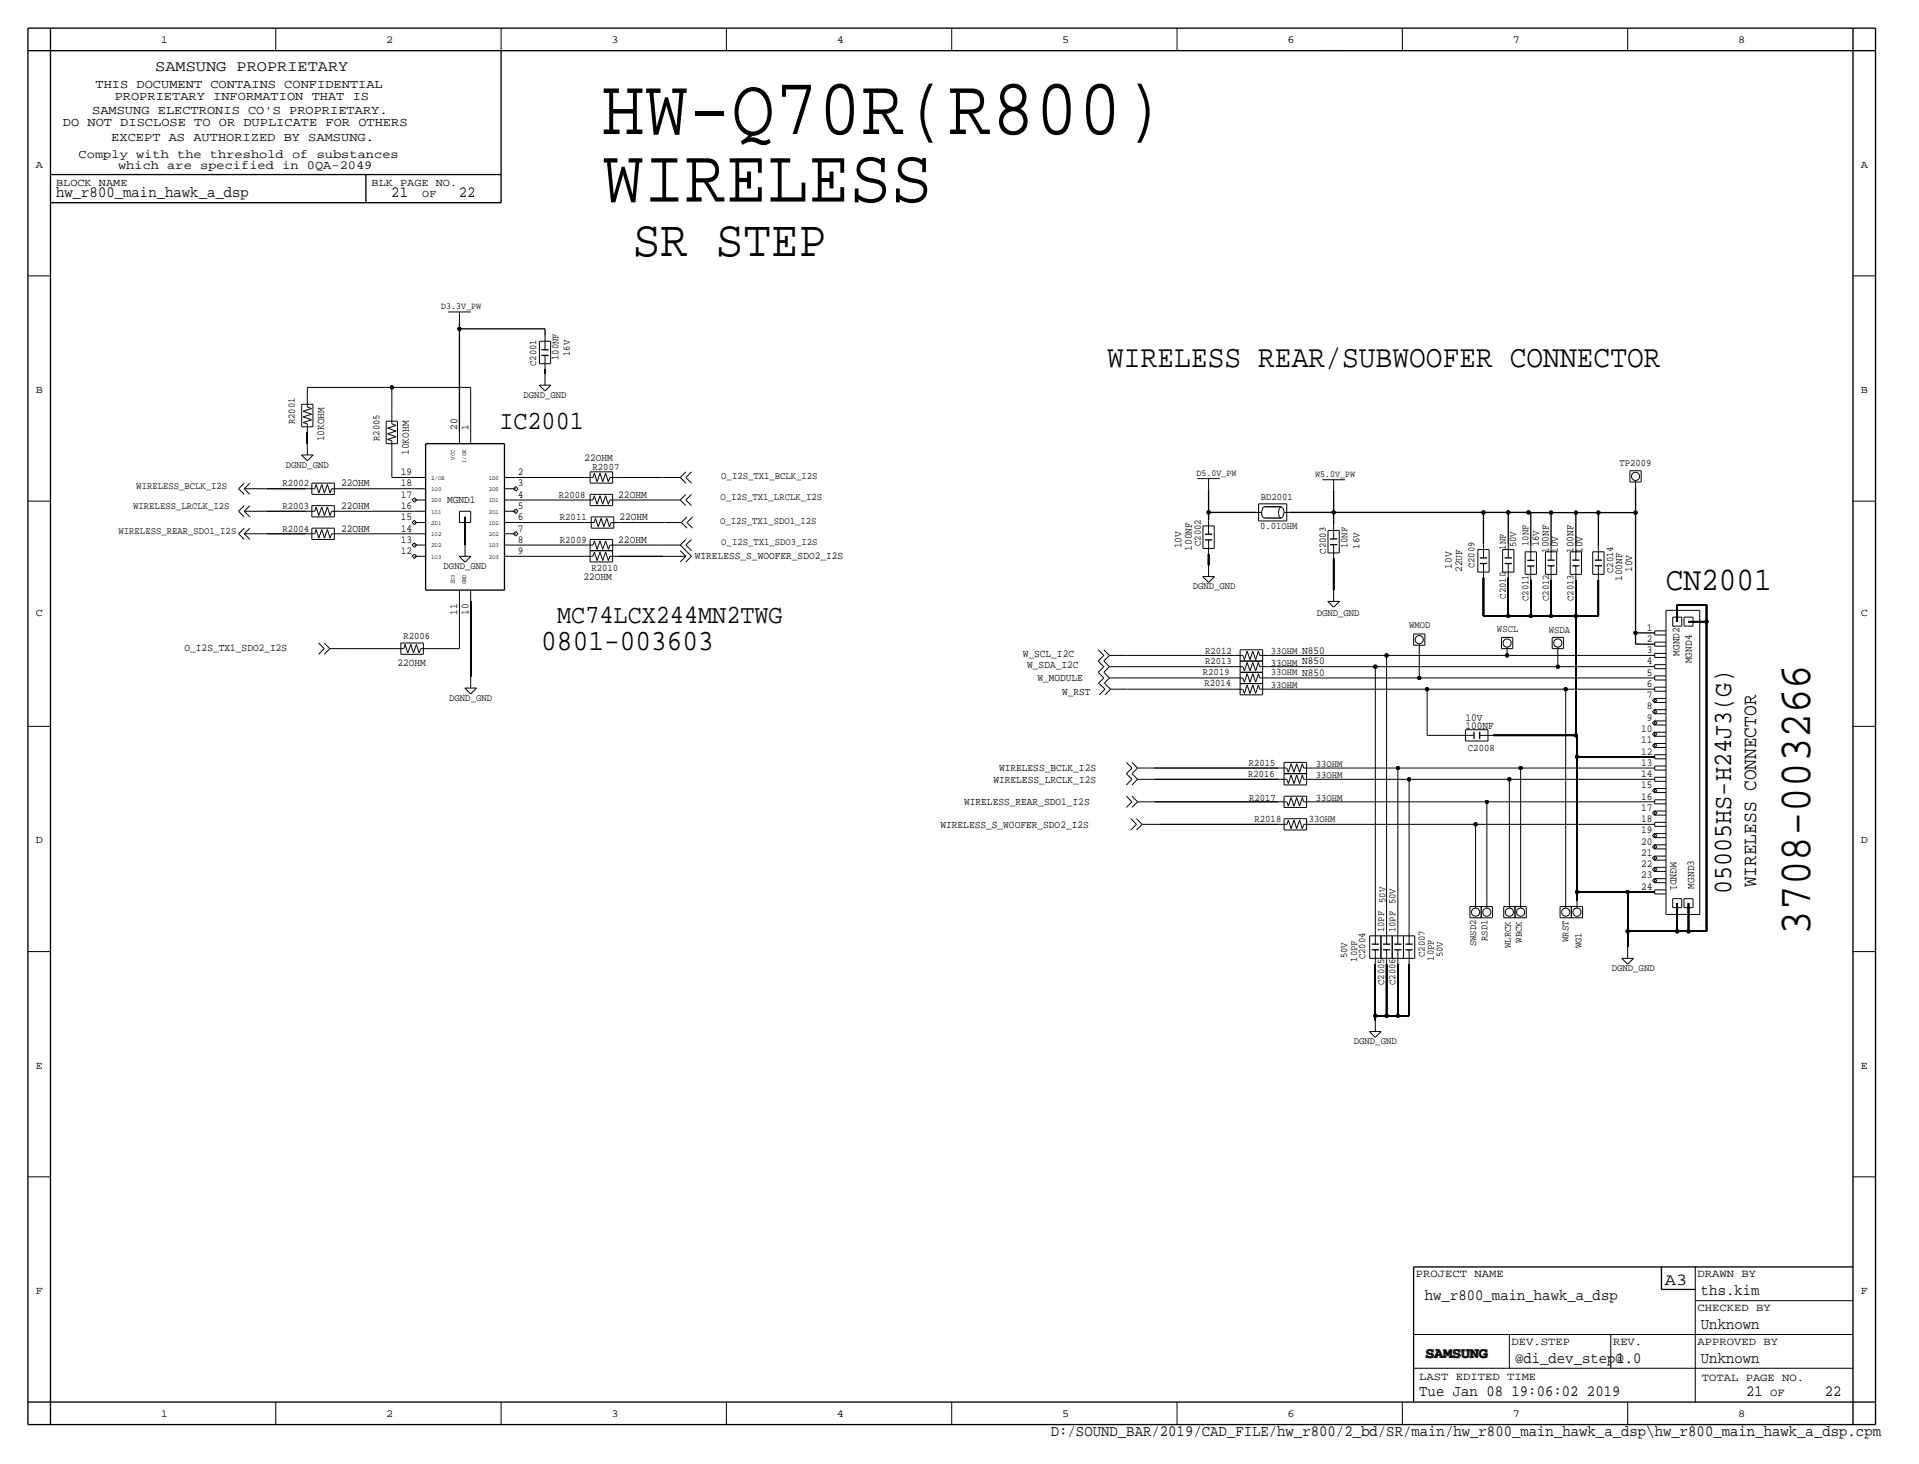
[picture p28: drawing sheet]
<svg xmlns="http://www.w3.org/2000/svg" width="433mm" height="330mm" viewBox="0 0 433 330" stroke-linecap="round" stroke-linejoin="round" font-family="sans-serif">
<defs><g id="words">
<text font-size="18.3" x="135.6" y="30.2">HW-Q70R(R800)</text>
<text font-size="17.4" x="135.8" y="45.5">WIRELESS</text>
<text font-size="11.7" x="142.7" y="57.7">SR STEP</text>
<text font-size="10.4" x="408.1" y="210.8" transform="rotate(-90 408.1 210.8)">3708-003266</text>
<text font-size="7.4" x="375.6" y="133.1">CN2001</text>
<text font-size="7.1" x="249.6" y="82.8">WIRELESS REAR/SUBWOOFER CONNECTOR</text>
<text font-size="6.6" x="122" y="146.6">0801-003603</text>
<g font-size="5.9">
<text x="112.6" y="96.8">IC2001</text>
<text x="125.6" y="140.5">MC74LCX244MN2TWG</text>
<text x="390.3" y="201.7" transform="rotate(-90 390.3 201.7)">05005HS-H24J3(G)</text>
</g>
<text font-size="4.5" x="395.9" y="200.2" transform="rotate(-90 395.9 200.2)">WIRELESS CONNECTOR</text>
<text font-size="3.8" x="375.4" y="289.8">A3</text>
<g font-size="3.5">
<text x="35" y="16">SAMSUNG PROPRIETARY</text>
<text x="12.6" y="44.5">hw_r800_main_hawk_a_dsp</text>
<text x="88.2" y="44.5">21</text>
<text x="103.5" y="44.5">22</text>
<text x="321.3" y="293.1">hw_r800_main_hawk_a_dsp</text>
<text x="383.5" y="292.1">ths.kim</text>
<text x="383.5" y="299.7">Unknown</text>
<text x="341.6" y="307.3">@di_dev_step@</text>
<text x="364.4" y="307.3">1.0</text>
<text x="383.5" y="307.3">Unknown</text>
<text x="320" y="315">Tue Jan 08 19:06:02 2019</text>
<text x="393.7" y="315">21</text>
<text x="411.5" y="315">22</text>
<text x="236.9" y="323.9">D:/SOUND_BAR/2019/CAD_FILE/hw_r800/2_bd/SR/main/hw_r800_main_hawk_a_dsp\hw_r800_main_hawk_a_dsp.cpm</text>
</g>
<text font-size="3" x="321.3" y="306.3">SAMSUNG</text>
<g font-size="2.8">
<text x="21.5" y="19.8">THIS DOCUMENT CONTAINS CONFIDENTIAL</text>
<text x="25.9" y="22.6">PROPRIETARY INFORMATION THAT IS</text>
<text x="14.2" y="28.4">DO NOT DISCLOSE TO OR DUPLICATE FOR OTHERS</text>
<text x="20.8" y="25.7">SAMSUNG ELECTRONIS CO'S PROPRIETARY.</text>
<text x="17.7" y="35.6">Comply with the threshold of substances</text>
<text x="25.1" y="31.8">EXCEPT AS AUTHORIZED BY SAMSUNG.</text>
<text x="26.6" y="38.1">which are specified in 0QA-2049</text>
</g>
<g font-size="2.5">
<text x="319.2" y="288">PROJECT NAME</text>
<text x="382.7" y="288">DRAWN BY</text>
<text x="382.7" y="295.7">CHECKED BY</text>
<text x="340.8" y="303.3">DEV.STEP</text>
<text x="363.7" y="303.3">REV.</text>
<text x="382.7" y="303.3">APPROVED BY</text>
<text x="320" y="311.1">LAST EDITED TIME</text>
<text x="383.7" y="311.5">TOTAL PAGE NO.</text>
<text x="399.1" y="315">OF</text>
</g>
<g font-size="2.4">
<text x="36.3" y="9.7">1</text>
<text x="87.1" y="9.7">2</text>
<text x="137.9" y="9.7">3</text>
<text x="188.7" y="9.7">4</text>
<text x="239.5" y="9.7">5</text>
<text x="290.3" y="9.7">6</text>
<text x="341.1" y="9.7">7</text>
<text x="391.9" y="9.7">8</text>
<text x="8.1" y="37.8">A</text>
<text x="12.6" y="41.9">BLOCK NAME</text>
<text x="83.8" y="41.9">BLK PAGE NO.</text>
<text x="419.6" y="37.8">A</text>
<text x="95.2" y="44.4">OF</text>
<text x="8.1" y="88.6">B</text>
<text x="419.6" y="88.6">B</text>
<text x="73.1" y="99.6" transform="rotate(-90 73.1 99.6)">10KOHM</text>
<text x="103.1" y="97" transform="rotate(-90 103.1 97)">20</text>
<text x="105.6" y="97" transform="rotate(-90 105.6 97)">1</text>
<text x="90.3" y="107.2">19</text>
<text x="92.2" y="102.6" transform="rotate(-90 92.2 102.6)">10KOHM</text>
<text x="116.8" y="107.2">2</text>
<text x="131.8" y="103.9">22OHM</text>
<text x="76.9" y="109.7">22OHM</text>
<text x="90.3" y="109.7">18</text>
<text x="90.3" y="112.3">17</text>
<text x="100.8" y="113.5">MGND1</text>
<text x="116.8" y="112.3">4</text>
<text x="116.8" y="109.7">3</text>
<text x="139.4" y="112.3">22OHM</text>
<text x="76.9" y="119.9">22OHM</text>
<text x="76.9" y="114.8">22OHM</text>
<text x="90.3" y="114.8">16</text>
<text x="90.3" y="117.3">15</text>
<text x="90.3" y="119.9">14</text>
<text x="116.8" y="119.9">7</text>
<text x="116.8" y="117.3">6</text>
<text x="116.8" y="114.8">5</text>
<text x="139.6" y="117.3">22OHM</text>
<text x="90.3" y="122.4">13</text>
<text x="90.3" y="125">12</text>
<text x="116.8" y="125">9</text>
<text x="116.8" y="122.4">8</text>
<text x="139.4" y="122.4">22OHM</text>
<text x="156.7" y="126">WIRELESS_S_WOOFER_SDO2_I2S</text>
<text x="266.4" y="123.7" transform="rotate(-90 266.4 123.7)">10V</text>
<text x="268.7" y="124.2" transform="rotate(-90 268.7 124.2)">100NF</text>
<text x="349.2" y="124.7" transform="rotate(-90 349.2 124.7)">100NF</text>
<text x="351.2" y="124.7" transform="rotate(-90 351.2 124.7)">10V</text>
<text x="354.8" y="124.7" transform="rotate(-90 354.8 124.7)">100NF</text>
<text x="356.8" y="124.7" transform="rotate(-90 356.8 124.7)">10V</text>
<text x="131.5" y="130.8">22OHM</text>
<text x="327.4" y="128.3" transform="rotate(-90 327.4 128.3)">10V</text>
<text x="329.6" y="129" transform="rotate(-90 329.6 129)">22UF</text>
<text x="365.7" y="131.1" transform="rotate(-90 365.7 131.1)">100NF</text>
<text x="368" y="129" transform="rotate(-90 368 129)">10V</text>
<text x="8.1" y="138.9">C</text>
<text x="103.1" y="138.7" transform="rotate(-90 103.1 138.7)">11</text>
<text x="105.6" y="138.7" transform="rotate(-90 105.6 138.7)">10</text>
<text x="371.3" y="142.2">1</text>
<text x="419.6" y="138.9">C</text>
<text x="41.6" y="146.8">O_I2S_TX1_SDO2_I2S</text>
<text x="230.6" y="148.1">W_SCL_I2C</text>
<text x="371.3" y="149.9">4</text>
<text x="371.3" y="147.3">3</text>
<text x="371.3" y="144.8">2</text>
<text x="378.7" y="147.9" transform="rotate(-90 378.7 147.9)">MGND2</text>
<text x="381.5" y="149.6" transform="rotate(-90 381.5 149.6)">MGND4</text>
<text x="89.6" y="150.1">22OHM</text>
<text x="231.6" y="150.6">W_SDA_I2C</text>
<text x="233.9" y="153.7">W_MODULE</text>
<text x="371.3" y="154.9">6</text>
<text x="371.3" y="152.4">5</text>
<text x="239.5" y="156.7">W_RST</text>
<text x="371.3" y="160">8</text>
<text x="371.3" y="157.5">7</text>
<text x="330.4" y="162.6">10V</text>
<text x="330.4" y="164.3">100NF</text>
<text x="370" y="167.6">11</text>
<text x="370" y="165.1">10</text>
<text x="371.3" y="162.6">9</text>
<text x="225.2" y="174">WIRELESS_BCLK_I2S</text>
<text x="370" y="172.7">13</text>
<text x="370" y="170.2">12</text>
<text x="224" y="176.5">WIRELESS_LRCLK_I2S</text>
<text x="370" y="177.8">15</text>
<text x="370" y="175.3">14</text>
<text x="217.4" y="181.6">WIRELESS_REAR_SDO1_I2S</text>
<text x="370" y="185.4">18</text>
<text x="370" y="182.9">17</text>
<text x="370" y="180.3">16</text>
<text x="8.1" y="190.2">D</text>
<text x="212" y="186.7">WIRELESS_S_WOOFER_SDO2_I2S</text>
<text x="370" y="190.5">20</text>
<text x="370" y="188">19</text>
<text x="419.6" y="190.2">D</text>
<text x="370" y="195.6">22</text>
<text x="370" y="193">21</text>
<text x="376.6" y="194.5" transform="rotate(90 376.6 194.5)">MGND1</text>
<text x="370" y="200.7">24</text>
<text x="370" y="198.1">23</text>
<text x="382" y="200.4" transform="rotate(-90 382 200.4)">MGND3</text>
<text x="8.1" y="241">E</text>
<text x="419.6" y="241">E</text>
<text x="8.1" y="291.8">F</text>
<text x="419.6" y="291.8">F</text>
<text x="36.3" y="319.5">1</text>
<text x="87.1" y="319.5">2</text>
<text x="137.9" y="319.5">3</text>
<text x="188.7" y="319.5">4</text>
<text x="239.5" y="319.5">5</text>
<text x="290.3" y="319.5">6</text>
<text x="341.1" y="319.5">7</text>
<text x="391.9" y="319.5">8</text>
</g>
<g font-size="2.3">
<text x="120.9" y="82.6" transform="rotate(-90 120.9 82.6)">C2001</text>
<text x="125.9" y="81.2" transform="rotate(-90 125.9 81.2)">100NF</text>
<text x="128.5" y="80.3" transform="rotate(-90 128.5 80.3)">16V</text>
<text x="118.1" y="89.7">DGND_GND</text>
<text x="66.5" y="95.7" transform="rotate(-90 66.5 95.7)">R2001</text>
<text x="85.5" y="99.5" transform="rotate(-90 85.5 99.5)">R2005</text>
<text x="64.5" y="105.5">DGND_GND</text>
<text x="133.6" y="105.9">R2007</text>
<text x="162.6" y="107.9">O_I2S_TX1_BCLK_I2S</text>
<text x="365.1" y="105">TP2009</text>
<text x="30.7" y="110.2">WIRELESS_BCLK_I2S</text>
<text x="63.7" y="109.7">R2002</text>
<text x="126" y="112.3">R2008</text>
<text x="162.4" y="112.8">O_I2S_TX1_LRCLK_I2S</text>
<text x="284.3" y="112.8">BD2001</text>
<text x="30" y="114.8">WIRELESS_LRCLK_I2S</text>
<text x="63.7" y="114.8">R2003</text>
<text x="63.7" y="119.9">R2004</text>
<text x="126.2" y="117.3">R2011</text>
<text x="162.4" y="118.1">O_I2S_TX1_SDO1_I2S</text>
<text x="284.1" y="119.4">0.01OHM</text>
<text x="26.7" y="120.4">WIRELESS_REAR_SDO1_I2S</text>
<text x="126.2" y="122.4">R2009</text>
<text x="162.6" y="122.9">O_I2S_TX1_SDO3_I2S</text>
<text x="270.7" y="123.1" transform="rotate(-90 270.7 123.1)">C2002</text>
<text x="299" y="124.9" transform="rotate(-90 299 124.9)">C2003</text>
<text x="303.8" y="123.7" transform="rotate(-90 303.8 123.7)">10NF</text>
<text x="306.5" y="123.8" transform="rotate(-90 306.5 123.8)">16V</text>
<text x="339.5" y="124" transform="rotate(-90 339.5 124)">1NF</text>
<text x="341.8" y="123.4" transform="rotate(-90 341.8 123.4)">50V</text>
<text x="344.6" y="123.2" transform="rotate(-90 344.6 123.2)">10NF</text>
<text x="346.9" y="123.3" transform="rotate(-90 346.9 123.3)">16V</text>
<text x="100" y="128.3">DGND_GND</text>
<text x="133.4" y="128.8">R2010</text>
<text x="332.4" y="128.2" transform="rotate(-90 332.4 128.2)">C2009</text>
<text x="363.7" y="129.2" transform="rotate(-90 363.7 129.2)">C2014</text>
<text x="268.9" y="132.9">DGND_GND</text>
<text x="339.5" y="135.1" transform="rotate(-90 339.5 135.1)">C2010</text>
<text x="344.6" y="135.6" transform="rotate(-90 344.6 135.6)">C2011</text>
<text x="349.2" y="135.6" transform="rotate(-90 349.2 135.6)">C2012</text>
<text x="354.8" y="135.6" transform="rotate(-90 354.8 135.6)">C2013</text>
<text x="296.9" y="138.9">DGND_GND</text>
<text x="317.7" y="141.7">WMOD</text>
<text x="337.5" y="142.5">WSCL</text>
<text x="349.2" y="142.7">WSDA</text>
<text x="90.9" y="144">R2006</text>
<text x="271.7" y="147.6">R2012</text>
<text x="271.7" y="149.9">R2013</text>
<text x="286.5" y="147.6">33OHM N850</text>
<text x="271.2" y="152.1">R2019</text>
<text x="271.6" y="154.7">R2014</text>
<text x="286.5" y="155.2">33OHM</text>
<text x="286.5" y="152.1">33OHM N850</text>
<text x="286.5" y="150.1">33OHM N850</text>
<text x="101.3" y="158">DGND_GND</text>
<text x="281.5" y="172.7">R2015</text>
<text x="296.7" y="173">33OHM</text>
<text x="331" y="169.4">C2008</text>
<text x="281.4" y="175.3">R2016</text>
<text x="296.7" y="175.5">33OHM</text>
<text x="281.6" y="180.6">R2017</text>
<text x="282.9" y="185.4">R2018</text>
<text x="295.1" y="185.4">33OHM</text>
<text x="296.7" y="180.6">33OHM</text>
<text x="312.4" y="203.7" transform="rotate(-90 312.4 203.7)">50V</text>
<text x="312.1" y="210.3" transform="rotate(-90 312.1 210.3)">10PF</text>
<text x="314.7" y="210.3" transform="rotate(-90 314.7 210.3)">10PF 50V</text>
<text x="321.3" y="215.8" transform="rotate(-90 321.3 215.8)">C2007</text>
<text x="325.3" y="215.9" transform="rotate(-90 325.3 215.9)">50V</text>
<text x="332.8" y="213.5" transform="rotate(-90 332.8 213.5)">SWSD2</text>
<text x="335.4" y="212.2" transform="rotate(-90 335.4 212.2)">RSD1</text>
<text x="340.6" y="213.8" transform="rotate(-90 340.6 213.8)">WLRCK</text>
<text x="343.2" y="212.7" transform="rotate(-90 343.2 212.7)">WBCK</text>
<text x="353.6" y="212.4" transform="rotate(-90 353.6 212.4)">WRST</text>
<text x="356.6" y="213.9" transform="rotate(-90 356.6 213.9)">WG1</text>
<text x="303.7" y="216.2" transform="rotate(-90 303.7 216.2)">50V</text>
<text x="306" y="216.9" transform="rotate(-90 306 216.9)">10PF</text>
<text x="307.8" y="216.3" transform="rotate(-90 307.8 216.3)">C2004</text>
<text x="323.3" y="216.7" transform="rotate(-90 323.3 216.7)">10PF</text>
<text x="363.4" y="219">DGND_GND</text>
<text x="312.1" y="222.2" transform="rotate(-90 312.1 222.2)">C2005</text>
<text x="314.7" y="222.2" transform="rotate(-90 314.7 222.2)">C2006</text>
<text x="305.3" y="235.5">DGND_GND</text>
</g>
<g font-size="2.1">
<text x="99.5" y="69.6">D3.3V_PW</text>
<text x="269.8" y="107.4">D5.0V_PW</text>
<text x="296.5" y="107.5">W5.0V_PW</text>
</g>
<g font-size="1.4">
<text x="102.6" y="103.6" transform="rotate(-90 102.6 103.6)">VCC</text>
<text x="105.1" y="104.4" transform="rotate(-90 105.1 104.4)">1/OE</text>
<text x="97.2" y="108.2">2/OE</text>
<text x="97.2" y="110.7">1O0</text>
<text x="97.2" y="113.3">2D0</text>
<text x="110.2" y="113.3">1D1</text>
<text x="110.2" y="110.7">2O0</text>
<text x="110.2" y="108.2">1D0</text>
<text x="97.2" y="115.8">1O1</text>
<text x="97.2" y="118.4">2D1</text>
<text x="110.2" y="118.4">1D2</text>
<text x="110.2" y="115.8">2O1</text>
<text x="97.2" y="123.4">2D2</text>
<text x="97.2" y="120.9">1O2</text>
<text x="97.2" y="126">1O3</text>
<text x="110.2" y="126">2O3</text>
<text x="110.2" y="123.4">1D3</text>
<text x="110.2" y="120.9">2O2</text>
<text x="102.6" y="131.8" transform="rotate(-90 102.6 131.8)">2D3</text>
<text x="105.1" y="131.8" transform="rotate(-90 105.1 131.8)">GND</text>
</g>
<g font-size=".3">
<text x="298.4" y="11.4">EDITED BY MINGOO</text>
<text x="417.8" y="11.4">EDITED BY MINGOO</text>
<text x="298.4" y="321.3">EDITED BY MINGOO</text>
</g>
</g></defs>
<!-- layer: Nets -->
<g fill="none" stroke="#000" stroke-width=".3">
<path d="M103.6 74.2v23.3zM103.6 72.9v1.3zM103.6 74.2h19.3zM122.9 74.2v1.5zM69.3 97.5v2.6zM122.9 83.3v1zM272.5 115.6v1.7zM272.5 110.5v5.1zM272.5 115.6h10.7zM290.8 115.6h9.9zM300.7 115.6v2.8zM300.7 110.7v4.9z"/>
<path d="M300.7 115.6h33.8zM334.5 115.6v7.1zM334.5 115.6h5.6zM340.1 115.6v7.1zM340.1 115.6h4.5zM344.6 115.6h5.1zM344.6 115.6h.1M344.6 115.6h.5zM345.1 115.6v7.6zM349.7 115.6v7.6zM349.7 115.6h5.6zM355.3 115.6v7.6z"/>
<path d="M355.3 115.6h5.1zM360.4 115.6v7.6zM360.4 115.6h8.4zM368.8 115.6v27.1zM368.8 110v5.6zM106.1 135.6v17.1zM272.5 125v2.5zM300.7 126v7.1zM334.5 130.3v8.6zM334.5 138.9h5.6zM340.1 138.9h5zM340.1 130.3v8.6z"/>
<path d="M345.1 138.9h4.6zM345.1 130.8v8.1zM349.7 138.9h5.6zM349.7 130.8v8.1zM355.3 138.9v27zM355.3 130.8v8.1zM355.3 138.9h5.1zM360.4 130.8v8.1zM378.2 136.4v3.8zM378.2 136.4h6.6zM384.8 136.4v3.8zM368.8 145.3h4.3z"/>
<path d="M368.8 142.7v2.6zM368.8 142.7h4.3zM380.7 140.2h4.1zM384.8 140.2v69.9zM336.8 165.9h18.5zM355.3 165.9h.2zM355.5 170.7v30.5zM355.5 170.7h17.6zM355.5 165.9v4.8zM310.1 217.4v11.7zM312.6 217.4v11.7zM315.2 217.4v11.7z"/>
<path d="M317.7 217.4v11.7zM355.5 201.2v2zM355.5 201.2h11.5zM367 210.1v3.5zM367 210.1h11.2zM367 201.2v8.9zM367 201.2h6.1zM378.2 203.7v6.4zM378.2 210.1h2.5zM380.7 210.1h4.1zM380.7 203.7v6.4zM310.1 229.1v1z"/>
<path d="M310.1 229.1h2.5zM312.6 229.1h2.6zM315.2 229.1h2.5z"/>
</g>
<g fill="none" stroke="#000" stroke-width=".23">
<path d="M69.3 87.4v2.5zM69.3 87.4h19zM88.3 87.4v6.3zM88.3 87.4h17.8zM106.1 87.4v10.1zM60.1 115.3h8.9zM60.1 110.2h8.9zM76.7 115.3h16.7zM76.7 110.2h16.7zM88.3 101.3v6.4zM88.3 107.7h5.1zM104.9 116.6v6.3z"/>
<path d="M116.3 107.7h15.5zM116.3 112.8h15.5zM116.3 117.9h15.7zM139.4 107.7h10.2zM139.4 112.8h10.2zM139.6 117.9h10.2zM60.1 120.4h8.9zM76.7 120.4h16.7zM103.6 135.6v10.7zM116.3 122.9h15.5zM116.3 125.5h15.5zM139.4 125.5h10.2z"/>
<path d="M139.4 122.9h10.2zM78.2 146.3h10.9zM96.7 146.3h6.9zM253.9 152.9h24.4zM253.9 147.8h24.4zM253.9 150.4h24.4zM254.2 155.4h24.1zM286 155.4h35.8zM286 150.4h24.1zM286 147.8h26.6zM286 152.9h34zM310.1 150.4v59.4z"/>
<path d="M310.1 150.4h41.1zM312.6 147.8v62zM312.6 147.8h27.2zM320 146.8v6.1zM320 152.9h53.1zM321.8 155.4h31.2zM321.8 155.4v10.5zM339.8 147.6v.2zM339.8 147.8h33.3zM351.2 147.6v2.8zM351.2 150.4h21.9zM353 155.4v47.8z"/>
<path d="M353 155.4h20.1zM260.3 175.8h27.9zM260.3 173.2h27.9zM295.9 175.8h21.8zM295.9 173.2h19.3zM315.2 173.2v36.6zM315.2 173.2h27.6zM317.7 175.8v34zM317.7 175.8h22.6zM321.8 165.9h7.3zM340.3 175.8v27.4zM340.3 175.8h32.8z"/>
<path d="M342.8 173.2v30zM342.8 173.2h30.3zM260.3 180.8h27.9zM261.3 185.9h26.9zM295.9 180.8h39.3zM295.9 185.9h36.8zM332.7 185.9v17.3zM332.7 185.9h40.4zM335.2 180.8v22.4zM335.2 180.8h37.9z"/>
</g>
<g fill="#000" stroke="#000" stroke-width=".23">
<circle cx="103.6" cy="74.2" r=".41"/>
<circle cx="88.3" cy="87.4" r=".41"/>
<circle cx="272.5" cy="115.6" r=".41"/>
<circle cx="300.7" cy="115.6" r=".41"/>
<circle cx="334.5" cy="115.6" r=".41"/>
<circle cx="340.1" cy="115.6" r=".41"/>
<circle cx="344.6" cy="115.6" r=".41"/>
<circle cx="349.7" cy="115.6" r=".41"/>
<circle cx="355.3" cy="115.6" r=".41"/>
<circle cx="360.4" cy="115.6" r=".41"/>
<circle cx="368.8" cy="115.6" r=".41"/>
<circle cx="340.1" cy="138.9" r=".41"/>
<circle cx="345.1" cy="138.9" r=".41"/>
<circle cx="349.7" cy="138.9" r=".41"/>
<circle cx="355.3" cy="138.9" r=".41"/>
<circle cx="310.1" cy="150.4" r=".41"/>
<circle cx="312.6" cy="147.8" r=".41"/>
<circle cx="320" cy="152.9" r=".41"/>
<circle cx="321.8" cy="155.4" r=".41"/>
<circle cx="339.8" cy="147.8" r=".41"/>
<circle cx="351.2" cy="150.4" r=".41"/>
<circle cx="353" cy="155.4" r=".41"/>
<circle cx="368.8" cy="142.7" r=".41"/>
<circle cx="384.8" cy="140.2" r=".41"/>
<circle cx="315.2" cy="173.2" r=".41"/>
<circle cx="317.7" cy="175.8" r=".41"/>
<circle cx="340.3" cy="175.8" r=".41"/>
<circle cx="342.8" cy="173.2" r=".41"/>
<circle cx="355.3" cy="165.9" r=".41"/>
<circle cx="355.5" cy="170.7" r=".41"/>
<circle cx="332.7" cy="185.9" r=".41"/>
<circle cx="335.2" cy="180.8" r=".41"/>
<circle cx="355.5" cy="201.2" r=".41"/>
<circle cx="367" cy="210.1" r=".41"/>
<circle cx="367" cy="201.2" r=".41"/>
<circle cx="378.2" cy="210.1" r=".41"/>
<circle cx="380.7" cy="210.1" r=".41"/>
<circle cx="310.1" cy="229.1" r=".41"/>
<circle cx="312.6" cy="229.1" r=".41"/>
<circle cx="315.2" cy="229.1" r=".41"/>
</g>
<!-- layer: Components -->
<g fill="none" stroke="#000" stroke-width=".23">
<path d="M101 70.4h5.1zM103.6 70.4v2.5zM121.6 77v5zM121.6 77h2.6zM122.9 75.7v1.9zM122.9 77.6v1.3zM124.2 77v5zM68 91.2v5.1zM68 91.2h2.6zM68 96.3h2.6zM68.3 92.8l2-.6zM68.3 92.8l2 .6z"/>
<path d="M68.3 94l2-.6zM68.3 94l2 .7zM68.3 95.3l2-.6zM68.3 95.3l1 .3zM69.3 89.9v1.9zM69.3 95.6v1.9zM69.3 91.8l1 .4zM70.6 91.2v5.1zM87.1 95v5.1zM87.1 95h2.5zM87.4 96.6l1.9-.6zM87.4 96.6l1.9 .6z"/>
<path d="M87.4 97.8l1.9-.6zM87.4 97.8l1.9 .7zM87.4 99.1l1.9-.6zM87.4 99.1l.9 .3zM88.3 93.7v1.9zM88.3 99.4v1.9zM88.3 95.6l1 .4zM89.6 95v5.1zM103.6 97.5v2.6zM106.1 97.5v2.6zM121.6 86.9h2.6zM121.6 86.9l1.3 1.3z"/>
<path d="M121.6 82h2.6zM122.9 80.2v3.1zM122.9 84.3v2.6zM124.2 86.9l-1.3 1.3zM53.8 110.2l1.3-1.2zM53.8 110.2l1.3 1.3zM53.8 115.3l1.3-1.3zM53.8 115.3l1.3 1.3zM55.1 110.2h5zM55.1 110.2l1.2-1.2zM55.1 110.2l1.2 1.3zM55.1 115.3h5z"/>
<path d="M55.1 115.3l1.2-1.3zM55.1 115.3l1.2 1.3zM55.1 119.1l-1.3 1.3zM56.3 119.1l-1.2 1.3zM68 102.6h2.6zM68 102.6l1.3 1.3zM69 110.2h2zM69 115.3h2zM69.3 100.1v2.5zM70.3 109h5.1zM70.3 111.5h5.1zM70.3 109v2.5z"/>
<path d="M70.3 114h5.1zM70.3 116.6h5.1zM70.3 114v2.6zM70.3 119.1h5.1zM70.3 119.1v2.6zM70.6 102.6l-1.3 1.3zM71.3 109.3l.6 1.9zM71.3 109.3l-.3 .9zM71.3 114.4l.6 1.9zM71.3 114.4l-.3 .9zM71.3 119.4l.6 2zM71.3 119.4l-.3 1z"/>
<path d="M72.5 109.3l.7 1.9zM72.5 109.3l-.6 1.9zM72.5 114.4l.7 1.9zM72.5 114.4l-.6 1.9zM72.5 119.4l.7 2zM72.5 119.4l-.6 2zM73.8 109.3l.6 1.9zM73.8 109.3l-.6 1.9zM73.8 114.4l.6 1.9zM73.8 114.4l-.6 1.9zM73.8 119.4l.6 2zM73.8 119.4l-.6 2z"/>
<path d="M74.8 110.2h1.9zM74.8 110.2l-.4 1zM74.8 115.3h1.9zM74.8 115.3l-.4 1zM75.4 109v2.5zM75.4 114v2.6zM75.4 119.1v2.6zM87.1 100.1h2.5zM92.9 112.8l.5-.5zM92.9 112.8l.5 .5zM92.9 117.9l.5-.6zM92.9 117.9l.5 .5z"/>
<path d="M93.4 107.7h2.6zM93.4 110.2h2.6zM93.4 112.8h2.6zM93.4 115.3h2.6zM93.4 117.9h2.6zM93.4 112.3l.5 .5zM93.4 117.3l.5 .6zM93.9 112.8l-.5 .5zM93.9 117.9l-.5 .5zM103.6 115.3h2.5zM103.6 115.3v2.6zM103.6 117.9h2.5z"/>
<path d="M106.1 115.3v2.6zM113.7 117.9h2.6zM113.7 115.3h2.6zM113.7 112.8h2.6zM113.7 110.2h2.6zM113.7 107.7h2.6zM113.7 102.6v.2zM115.8 115.3l.5-.5zM115.8 115.3l.5 .5zM115.8 110.2l.5-.5zM115.8 110.2l.5 .5zM116.3 119.9l.5 .5z"/>
<path d="M116.3 114.8l.5 .5zM116.3 109.7l.5 .5zM116.8 115.3l-.5 .5zM116.8 110.2l-.5 .5zM131.8 107.7h1.9zM131.8 112.8h1.9zM132 117.9h2zM133 106.4h5.1zM133 109h5.1zM133 106.4v2.6zM133 111.5h5.1zM133 114h5.1z"/>
<path d="M133 111.5v2.5zM133.3 116.6h5.1zM133.3 119.1h5.1zM133.3 116.6v2.5zM134 106.7l.6 2zM134 106.7l-.3 1zM134 111.8l.6 1.9zM134 111.8l-.3 1zM134.3 116.9l.6 1.9zM134.3 116.9l-.3 1zM135.3 106.7l.6 2zM135.3 106.7l-.7 2z"/>
<path d="M135.3 111.8l.6 1.9zM135.3 111.8l-.7 1.9zM135.5 116.9l.6 1.9zM135.5 116.9l-.6 1.9zM136.6 106.7l.6 2zM136.6 106.7l-.7 2zM136.6 111.8l.6 1.9zM136.6 111.8l-.7 1.9zM136.8 116.9l.6 1.9zM136.8 116.9l-.7 1.9zM137.5 107.7h1.9zM137.5 107.7l-.3 1z"/>
<path d="M137.5 112.8h1.9zM137.5 112.8l-.3 .9zM137.8 117.9h1.8zM137.8 117.9l-.4 .9zM138.1 106.4v2.6zM138.1 111.5v2.5zM138.4 116.6v2.5zM149.6 107.7h3.8zM149.6 112.8h3.8zM149.8 117.9h3.8zM153.4 107.7l1.2 1.3zM153.4 112.8l1.2-1.3z"/>
<path d="M153.4 112.8l1.2 1.2zM153.6 117.9l1.3 1.2zM154.6 106.4l-1.2 1.3zM154.6 107.7l1.3 1.3zM154.6 112.8l1.3 1.2zM154.6 112.8l1.3-1.3zM154.9 116.6l-1.3 1.3zM154.9 117.9l1.3 1.2zM155.9 106.4l-1.3 1.3zM156.2 116.6l-1.3 1.3zM270 108h5zM271.2 118.6v5.1z"/>
<path d="M271.2 118.6h2.6zM272.5 108v2.5zM272.5 117.3v3.2zM273.8 118.6v5.1zM283.2 115.6h1.2zM283.8 113.6h6.3zM283.8 113.6v3.9zM283.8 117.5h6.3zM285 114.4a1.59 1.59 0 0 0-.2 2.3l.2 .1M289.1 114.5l-.4-.1a1.76 1.76 0 0 0 0 2.4l.4-.1M289.2 114.5a1.91 1.91 0 0 1 0 2.2M289.5 115.6h1.3z"/>
<path d="M290.1 113.6v3.9zM298.1 108.2h5.1zM299.4 119.6v5.1zM299.4 119.6h2.6zM300.7 108.2v2.5zM300.7 118.4v1.9zM302 119.6v5.1zM367.5 108.7h2.5zM367.5 106.2h2.5zM367.5 106.2v2.5zM368.8 108.4v1.6zM370 106.2v2.5z"/>
<path d="M53.8 120.4l1.3 1.3zM55.1 120.4h5zM55.1 120.4l1.2 1.3zM69 120.4h2zM70.3 121.7h5.1zM74.8 120.4h1.9zM74.8 120.4l-.4 1zM92.9 122.9l.5-.5zM92.9 122.9l.5 .5zM92.9 125.5l.5-.5zM92.9 125.5l.5 .5zM93.4 122.9h2.6z"/>
<path d="M93.4 120.4h2.6zM93.4 125.5h2.6zM93.4 122.4l.5 .5zM93.4 125l.5 .5zM93.9 122.9l-.5 .5zM93.9 125.5l-.5 .5zM103.5 125.5h2.7zM103.5 125.5l1.4 1.3zM103.6 133.1v2.5zM104.9 122.9v2.6zM106.1 133.1v2.5zM106.2 125.5l-1.3 1.3z"/>
<path d="M113.7 125.5h2.6zM113.7 122.9h2.6zM113.7 120.4h2.6zM115.8 120.4l.5-.5zM115.8 120.4l.5 .5zM116.3 120.9l.5-.5zM131.8 125.5h1.9zM131.8 122.9h1.9zM133 124.2h5.1zM133 126.7h5.1zM133 124.2v2.5zM133 121.7h5.1z"/>
<path d="M133 121.7v2.5zM134 124.5l.6 1.9zM134 124.5l-.3 1zM134 122l.6 1.9zM134 122l-.3 .9zM135.3 124.5l.6 1.9zM135.3 124.5l-.7 1.9zM135.3 122l.6 1.9zM135.3 122l-.7 1.9zM136.6 124.5l.6 1.9zM136.6 124.5l-.7 1.9zM136.6 122l.6 1.9z"/>
<path d="M136.6 122l-.7 1.9zM137.5 125.5h1.9zM137.5 125.5l-.3 .9zM137.5 122.9h1.9zM137.5 122.9l-.3 1zM138.1 124.2v2.5zM138.1 121.7v2.5zM149.6 125.5h5zM149.6 122.9h3.8zM153.4 124.2l1.2 1.3zM153.4 122.9l1.2-1.2zM153.4 122.9l1.2 1.3z"/>
<path d="M154.6 125.5l-1.2 1.2zM154.6 124.2l1.3 1.3zM154.6 122.9l1.3 1.3zM154.6 122.9l1.3-1.2zM155.9 125.5l-1.3 1.2zM271.2 130h2.6zM271.2 130l1.3 1.4zM271.2 123.7h2.6zM272.5 127.5v2.5zM272.5 123v2zM272.5 121.8v1.2zM273.8 130l-1.3 1.4z"/>
<path d="M299.4 135.6h2.6zM299.4 135.6l1.3 1.4zM299.4 124.7h2.6zM300.7 122.8v3.2zM300.7 120.3v1.3zM300.7 133.1v2.5zM302 135.6l-1.3 1.4zM333.2 124v5zM333.2 124h2.5zM333.2 129h2.5zM334.5 122.7v3.1zM334.5 128.4v1.9z"/>
<path d="M334.5 127.1v1.3zM335.7 124v5zM338.8 124v5zM338.8 124h2.5zM338.8 129h2.5zM340.1 122.7v3.1zM340.1 128.4v1.9zM340.1 127.1v1.3zM341.3 124v5zM343.9 129.5h2.5zM343.9 124.5v5zM343.9 124.5h2.5z"/>
<path d="M345.1 127.7v3.1zM345.1 123.2v1.9zM345.1 125.1v1.3zM346.4 124.5v5zM348.4 124.5v5zM348.4 124.5h2.6zM348.4 129.5h2.6zM349.7 123.2v3.1zM349.7 128.9v1.9zM349.7 127.6v1.3zM351 124.5v5zM354 124.5v5z"/>
<path d="M354 124.5h2.6zM354 129.5h2.6zM355.3 123.2v3.1zM355.3 128.9v1.9zM355.3 127.6v1.3zM356.6 124.5v5zM359.1 124.5v5zM359.1 124.5h2.5zM359.1 129.5h2.5zM360.4 123.2v3.1zM360.4 128.9v1.9zM360.4 127.6v1.3z"/>
<path d="M361.6 124.5v5zM375.6 137.7v68.5zM375.6 137.7h7.6zM377.1 139.2h2.1zM377.1 139.2v2zM379.2 139.2v2zM379.7 139.2h2zM379.7 139.2v2zM381.7 139.2v2zM383.2 137.7v68.5zM71.8 145l1.3 1.3zM73.1 145l1.3 1.3z"/>
<path d="M73.1 146.3l-1.3 1.3zM74.4 146.3h3.8zM74.4 146.3l-1.3 1.3zM89.1 146.3h1.9zM90.4 145h5.1zM90.4 147.6h5.1zM90.4 145v2.6zM91.3 145.3l.6 2zM91.3 145.3l-.3 1zM92.6 145.3l.6 2zM92.6 145.3l-.7 2zM93.9 145.3l.6 2z"/>
<path d="M93.9 145.3l-.7 2zM94.8 146.3h1.9zM94.8 146.3l-.3 1zM95.5 145v2.6zM104.8 155.2h2.6zM104.8 155.2l1.3 1.3zM106.1 152.7v2.5zM106.1 156.5l1.3-1.3zM247.6 154.2l1.3-1.3zM247.6 151.6l1.3 1.3zM247.6 149.1l1.3-1.3zM247.6 146.6l1.3 1.2z"/>
<path d="M247.6 149.1l1.3 1.3zM247.9 156.7l1.2-1.3zM247.9 154.2l1.2 1.2zM248.9 151.6l1.2 1.3zM248.9 154.2l1.2-1.3zM248.9 146.6l1.2 1.2zM248.9 149.1l1.2-1.3zM248.9 149.1l1.2 1.3zM248.9 150.4l-1.3 1.2zM249.1 154.2l1.3 1.2zM250.1 152.9h3.8zM250.1 147.8h3.8z"/>
<path d="M250.1 150.4h3.8zM250.1 150.4l-1.2 1.2zM250.4 155.4h3.8zM250.4 155.4l-1.3 1.3zM278.3 152.9h1.9zM278.3 147.8h1.9zM278.3 150.4h1.9zM278.3 155.4h1.9zM279.6 151.6h5.1zM279.6 151.6v2.6zM279.6 154.2h5.1zM279.6 146.6h5.1z"/>
<path d="M279.6 146.6v2.5zM279.6 149.1h5.1zM279.6 149.1v2.5zM279.6 154.2v2.5zM279.6 156.7h5.1zM280.2 152.9l.4 1zM280.2 147.8l.4 1zM280.2 150.4l.4 .9zM280.2 155.4l.4 1zM281.2 151.9l-.6 2zM281.2 151.9l.6 2zM281.2 146.9l-.6 1.9z"/>
<path d="M281.2 146.9l.6 1.9zM281.2 149.4l-.6 1.9zM281.2 149.4l.6 1.9zM281.2 154.5l-.6 1.9zM281.2 154.5l.6 1.9zM282.4 151.9l-.6 2zM282.4 151.9l.7 2zM282.4 146.9l-.6 1.9zM282.4 146.9l.7 1.9zM282.4 149.4l-.6 1.9zM282.4 149.4l.7 1.9zM282.4 154.5l-.6 1.9z"/>
<path d="M282.4 154.5l.7 1.9zM283.7 151.9l-.6 2zM283.7 151.9l.3 1zM283.7 146.9l-.6 1.9zM283.7 146.9l.3 .9zM283.7 149.4l-.6 1.9zM283.7 149.4l.3 1zM283.7 154.5l-.6 1.9zM283.7 154.5l.3 .9zM284 152.9h2zM284 147.8h2zM284 150.4h2z"/>
<path d="M284 155.4h2zM284.7 151.6v2.6zM284.7 146.6v2.5zM284.7 149.1v2.5zM284.7 154.2v2.5zM318.7 143v2.5zM318.7 145.5h2.6zM318.7 143h2.6zM320 145.2v1.7zM321.3 143v2.5zM338.5 143.8v2.5zM338.5 146.3h2.6z"/>
<path d="M338.5 143.8h2.6zM339.8 146v1.6zM341.1 143.8v2.5zM350 146.3h2.5zM350 143.8h2.5zM350 143.8v2.5zM351.2 146v1.6zM352.5 143.8v2.5zM372.6 158l.5-.5zM372.6 158l.5 .5zM373.1 157.5v.9zM373.1 155v.9z"/>
<path d="M373.1 152.5v.9zM373.1 149.9v.9zM373.1 147.4v.9zM373.1 144.8v.9zM373.1 142.3v.9zM373.1 142.3h2.5zM373.1 143.2h2.5zM373.1 144.8h2.5zM373.1 145.7h2.5zM373.1 147.4h2.5zM373.1 148.3h2.5zM373.1 149.9h2.5z"/>
<path d="M373.1 150.8h2.5zM373.1 152.5h2.5zM373.1 153.4h2.5zM373.1 155h2.5zM373.1 155.9h2.5zM373.1 157.5h2.5zM373.1 158.4h2.5zM373.1 157.5l.5 .5zM373.6 158l-.5 .5zM377.1 141.2h2.1zM379.7 141.2h2zM253.9 174.5l1.3-1.3z"/>
<path d="M253.9 172l1.3 1.2zM253.9 174.5l1.3 1.3zM253.9 179.6l1.3 1.2zM255.2 172l1.3 1.2zM255.2 174.5l1.3-1.3zM255.2 174.5l1.3 1.3zM255.2 175.8l-1.3 1.2zM255.2 179.6l1.3 1.2zM256.5 173.2h3.8zM256.5 175.8h3.8zM256.5 175.8l-1.3 1.2zM288.2 173.2h1.9z"/>
<path d="M288.2 175.8h1.9zM289.5 172h5.1zM289.5 172v2.5zM289.5 174.5h5.1zM289.5 174.5v2.5zM289.5 177h5.1zM289.5 179.6h5.1zM289.5 179.6v2.5zM290.1 173.2l.4 1zM290.1 175.8l.4 .9zM291.1 172.3l-.6 1.9zM291.1 172.3l.6 1.9z"/>
<path d="M291.1 174.8l-.6 1.9zM291.1 174.8l.6 1.9zM291.1 179.9l-.6 1.9zM291.1 179.9l.6 1.9zM292.4 172.3l-.7 1.9zM292.4 172.3l.6 1.9zM292.4 174.8l-.7 1.9zM292.4 174.8l.6 1.9zM292.4 179.9l-.7 1.9zM292.4 179.9l.6 1.9zM293.6 172.3l-.6 1.9zM293.6 172.3l.3 .9z"/>
<path d="M293.6 174.8l-.6 1.9zM293.6 174.8l.3 1zM293.6 179.9l-.6 1.9zM293.6 179.9l.3 .9zM293.9 173.2h2zM293.9 175.8h2zM294.6 172v2.5zM294.6 174.5v2.5zM294.6 179.6v2.5zM329.1 165.9h2zM330.4 164.6h5.1zM330.4 167.1h5.1z"/>
<path d="M330.4 164.6v2.5zM331.1 165.9h1.2zM333.6 165.9h3.2zM335.5 164.6v2.5zM372.6 160.5l.5-.5zM372.6 160.5l.5 .5zM372.6 163.1l.5-.5zM372.6 163.1l.5 .5zM372.6 165.6l.5-.5zM372.6 165.6l.5 .5zM372.6 168.1l.5-.5zM372.6 168.1l.5 .6z"/>
<path d="M372.6 178.3l.5-.5zM372.6 178.3l.5 .5zM373.1 177.9v.9zM373.1 175.3v.9zM373.1 172.8v.9zM373.1 170.2v.9zM373.1 167.7v.9zM373.1 165.2v.9zM373.1 162.6v.9zM373.1 160.1v.9zM373.1 160.1h2.5zM373.1 161h2.5z"/>
<path d="M373.1 162.6h2.5zM373.1 163.5h2.5zM373.1 165.2h2.5zM373.1 166.1h2.5zM373.1 167.7h2.5zM373.1 168.6h2.5zM373.1 170.2h2.5zM373.1 171.1h2.5zM373.1 172.8h2.5zM373.1 173.7h2.5zM373.1 175.3h2.5zM373.1 176.2h2.5z"/>
<path d="M373.1 177.9h2.5zM373.1 178.8h2.5zM373.1 160l.5 .5zM373.1 162.6l.5 .5zM373.1 165.1l.5 .5zM373.1 167.6l.5 .5zM373.1 177.8l.5 .5zM373.6 160.5l-.5 .5zM373.6 163.1l-.5 .5zM373.6 165.6l-.5 .5zM373.6 168.1l-.5 .6zM373.6 178.3l-.5 .5z"/>
<path d="M253.9 182.1l1.3-1.3zM255 187.2l1.2-1.3zM255 184.7l1.2 1.2zM255.2 182.1l1.3-1.3zM256.2 184.7l1.3 1.2zM256.5 180.8h3.8zM257.5 185.9h3.8zM257.5 185.9l-1.3 1.3zM288.2 185.9h2zM288.2 180.8h1.9zM289.5 184.7h5.1zM289.5 187.2h5.1z"/>
<path d="M289.5 184.7v2.5zM289.5 182.1h5.1zM290.1 180.8l.4 1zM290.5 185l.6 1.9zM290.5 185l-.3 .9zM291.7 185l.7 1.9zM291.7 185l-.6 1.9zM293 185l.6 1.9zM293 185l-.6 1.9zM293.9 180.8h2zM294 185.9h1.9zM294 185.9l-.4 1z"/>
<path d="M294.6 184.7v2.5zM372.6 183.4l.5-.5zM372.6 183.4l.5 .5zM372.6 188.5l.5-.5zM372.6 188.5l.5 .5zM372.6 191l.5-.5zM372.6 191l.5 .5zM372.6 193.5l.5-.5zM372.6 193.5l.5 .6zM372.6 196.1l.5-.5zM372.6 196.1l.5 .5zM372.6 198.6l.5-.5z"/>
<path d="M372.6 198.6l.5 .5zM373.1 198.2v.9zM373.1 195.6v.9zM373.1 193.1v.9zM373.1 190.6v.9zM373.1 188v.9zM373.1 185.5v.9zM373.1 182.9v.9zM373.1 180.4v.9zM373.1 180.4h2.5zM373.1 181.3h2.5zM373.1 182.9h2.5z"/>
<path d="M373.1 183.8h2.5zM373.1 185.5h2.5zM373.1 186.4h2.5zM373.1 188h2.5zM373.1 188.9h2.5zM373.1 190.6h2.5zM373.1 191.5h2.5zM373.1 193.1h2.5zM373.1 194h2.5zM373.1 195.6h2.5zM373.1 196.5h2.5zM373.1 198.2h2.5z"/>
<path d="M373.1 199.1h2.5zM373.1 182.9l.5 .5zM373.1 188l.5 .5zM373.1 190.5l.5 .5zM373.1 193l.5 .5zM373.1 195.6l.5 .5zM373.1 198.1l.5 .5zM373.6 183.4l-.5 .5zM373.6 188.5l-.5 .5zM373.6 191l-.5 .5zM373.6 193.5l-.5 .6zM373.6 196.1l-.5 .5z"/>
<path d="M373.6 198.6l-.5 .5zM308.8 211.1v5.1zM308.8 211.1h2.6zM308.8 216.2h2.6zM310.1 209.8v3.2zM310.1 215.5v1.9zM310.1 214.2v1.3zM311.4 211.1v5.1zM311.4 211.1h2.5zM311.4 216.2h2.5zM312.6 209.8v3.2zM312.6 215.5v1.9z"/>
<path d="M312.6 214.2v1.3zM313.9 211.1v5.1zM313.9 211.1h2.5zM313.9 216.2h2.5zM315.2 209.8v3.2zM315.2 215.5v1.9zM315.2 214.2v1.3zM316.4 211.1v5.1zM316.4 211.1h2.6zM316.4 216.2h2.6zM317.7 209.8v3.2zM317.7 215.5v1.9z"/>
<path d="M317.7 214.2v1.3zM319 211.1v5.1zM331.4 204.5h2.6zM331.4 207h2.6zM331.4 204.5v2.5zM332.7 203.1v1.7zM334 204.5v2.5zM334 204.5h2.5zM334 207h2.5zM335.2 203.1v1.7zM336.5 204.5v2.5zM339 204.5h2.6z"/>
<path d="M339 207h2.6zM339 204.5v2.5zM340.3 203.1v1.7zM341.6 204.5h2.5zM341.6 207h2.5zM341.6 204.5v2.5zM342.8 203.1v1.7zM344.1 204.5v2.5zM351.7 204.5h2.6zM351.7 207h2.6zM351.7 204.5v2.5zM353 203.1v1.7z"/>
<path d="M354.3 204.5h2.5zM354.3 207h2.5zM354.3 204.5v2.5zM355.5 203.1v1.7zM356.8 204.5v2.5zM365.7 216.2h2.6zM365.7 216.2l1.3 1.3zM367 213.6v2.6zM367 217.5l1.3-1.3zM373.1 200.7v.9zM373.1 200.7h2.5zM373.1 201.6h2.5z"/>
<path d="M375.6 206.2h7.6zM377.1 202.7h2.1zM377.1 202.7v2zM377.1 204.7h2.1zM379.2 202.7v2zM379.7 204.7h2zM379.7 202.7h2zM379.7 202.7v2zM381.7 202.7v2zM383.2 208.8h.1M308.8 232.7h2.6zM308.8 232.7l1.3 1.3z"/>
<path d="M310.1 230.1v2.6zM311.4 232.7l-1.3 1.3z"/>
<circle cx="368.8" cy="107.4" r=".92"/>
<circle cx="320" cy="144.3" r=".92"/>
<circle cx="339.8" cy="145" r=".92"/>
<circle cx="351.2" cy="145" r=".92"/>
<circle cx="332.7" cy="205.7" r=".92"/>
<circle cx="335.2" cy="205.7" r=".92"/>
<circle cx="340.3" cy="205.7" r=".92"/>
<circle cx="342.8" cy="205.7" r=".92"/>
<circle cx="353" cy="205.7" r=".92"/>
<circle cx="355.5" cy="205.7" r=".92"/>
</g>
<g fill="none" stroke="#000" stroke-width=".3">
<path d="M122.1 78.9h1.6zM122.1 80.2h1.6zM96 100.1h17.7zM96 100.1v33zM113.7 100.1v33zM285 116.8h3.8zM285 114.3h3.8zM96 133.1h17.7zM271.7 120.5h1.6zM271.7 121.8h1.6zM299.9 122.8h1.6zM299.9 121.6h1.6z"/>
<path d="M333.7 125.8h1.6zM333.7 127.1h1.6zM339.2 125.8h1.7zM339.2 127.1h1.7zM344.3 127.7h1.6zM344.3 126.4h1.6zM348.9 126.3h1.6zM348.9 127.6h1.6zM354.5 126.3h1.6zM354.5 127.6h1.6zM359.6 126.3h1.6zM359.6 127.6h1.6z"/>
<path d="M332.3 165v1.7zM333.6 165v1.7zM309.3 213h1.6zM309.3 214.2h1.6zM311.8 213h1.6zM311.8 214.2h1.6zM314.4 213h1.6zM314.4 214.2h1.6zM316.9 213h1.6zM316.9 214.2h1.6z"/>
</g>
<!-- layer: Page Border and Title Block -->
<g fill="none" stroke="#000" stroke-width=".23">
<path d="M62.2 6.4v5zM113 6.4v5zM163.8 6.4v5zM214.6 6.4v5zM265.4 6.4v5zM316.2 6.4v5zM367 6.4v5zM6.3 62.2h5.1zM417.8 62.2h5.1zM6.3 113h5.1zM417.8 113h5.1zM6.3 163.8h5.1z"/>
<path d="M417.8 163.8h5.1zM6.3 214.6h5.1zM417.8 214.6h5.1zM6.3 265.4h5.1zM417.8 265.4h5.1zM382.2 285.8v30.4zM382.2 293.4h35.6zM62.2 316.2v5.1zM113 316.2v5.1zM163.8 316.2v5.1zM214.6 316.2v5.1zM265.4 316.2v5.1z"/>
<path d="M316.2 316.2v5.1zM318.7 308.6h99.1zM318.7 301h99.1zM340.3 301v7.6zM363.2 301v7.6zM367 316.2v5.1z"/>
</g>
<g fill="none" stroke="#000" stroke-width=".3">
<path d="M6.3 6.4h416.6zM6.3 6.4v314.9zM6.3 11.4h416.6zM11.4 6.4v314.9zM113 11.4v34.3zM417.8 6.4v314.9zM422.9 6.4v314.9zM11.4 39.4h101.6zM82.5 39.4v6.3zM11.4 45.7h101.6zM318.7 285.8v30.4zM318.7 285.8h99.1z"/>
<path d="M374.6 285.8v5zM374.6 290.8h7.6zM6.3 316.2h416.6zM6.3 321.3h416.6z"/>
</g>
<use href="#words"/>
</svg>
